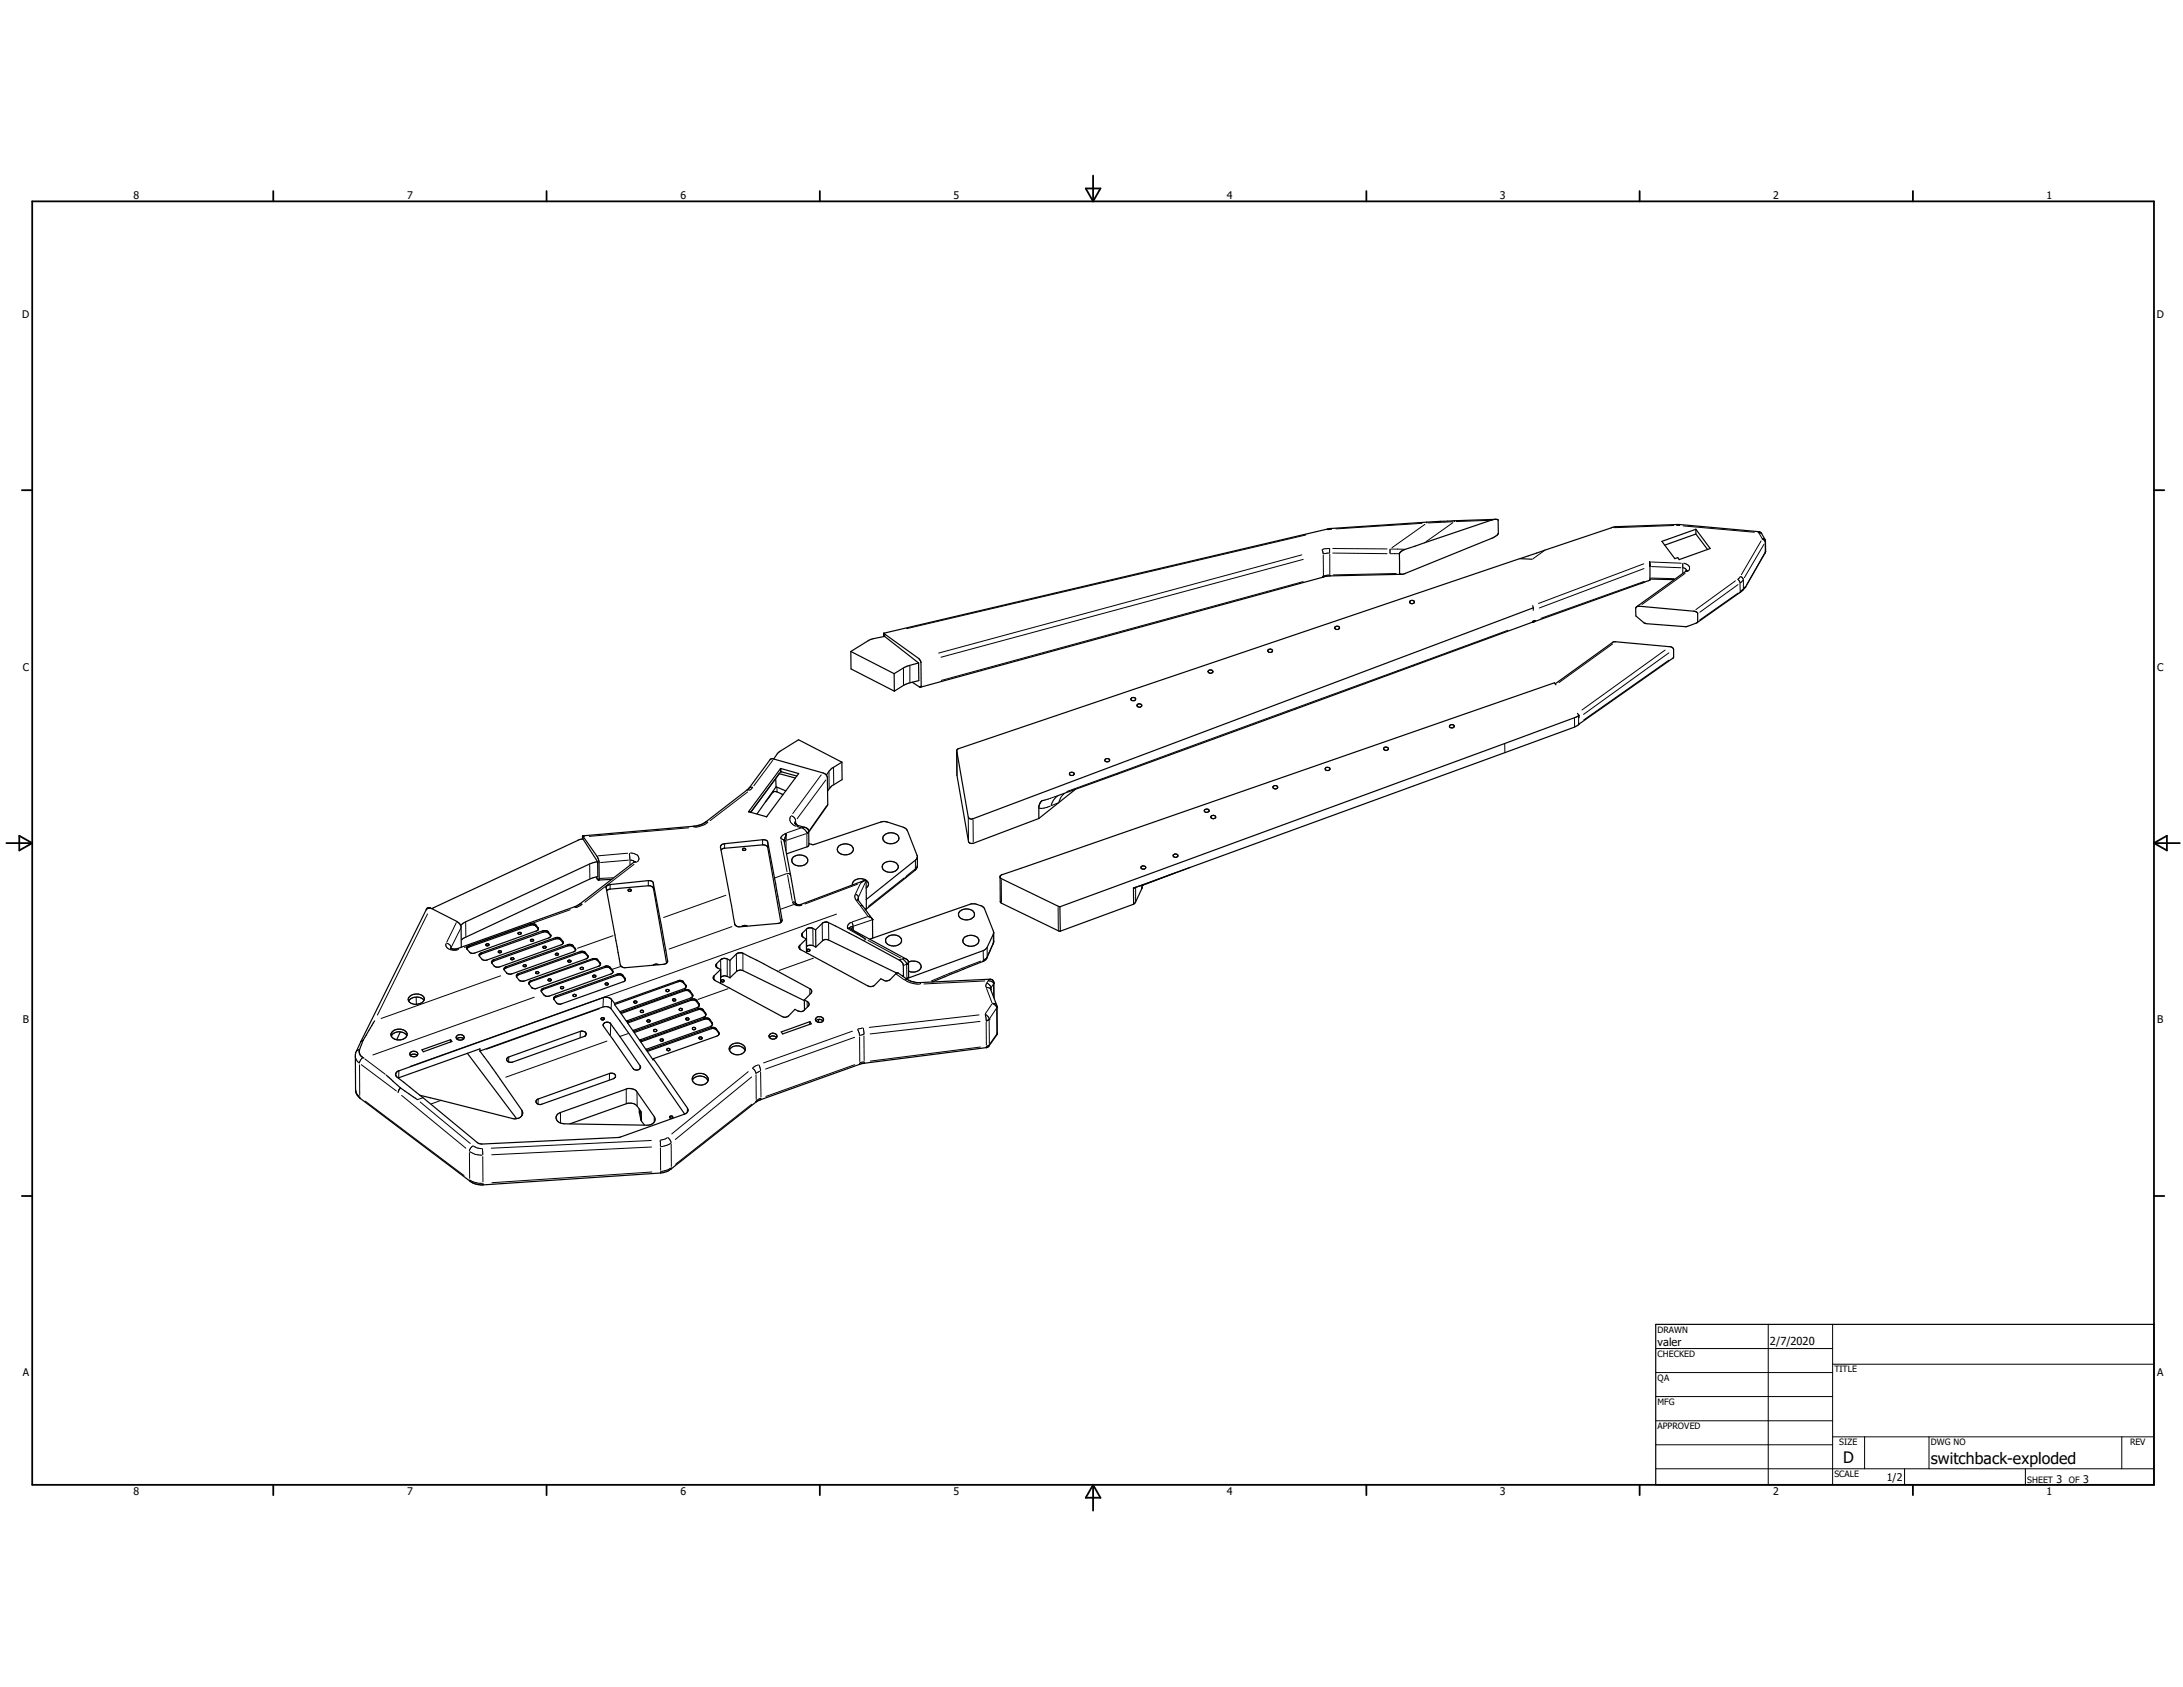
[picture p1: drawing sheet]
<svg xmlns="http://www.w3.org/2000/svg" width="279mm" height="216mm" viewBox="0 0 279 216" stroke-linecap="round" stroke-linejoin="round" font-family="sans-serif">
<defs><g id="words">
<g font-size="2">
<text x="235.9" y="187.3">D</text>
<text x="247.1" y="187.3">switchback-exploded</text>
</g>
<g font-size="1.4">
<text x="212.1" y="172.3">valer</text>
<text x="226.5" y="172.1">2/7/2020</text>
</g>
<g font-size="1.3">
<text x="17.1" y="25.4">8</text>
<text x="52.1" y="25.4">7</text>
<text x="87.1" y="25.4">6</text>
<text x="122" y="25.4">5</text>
<text x="157" y="25.4">4</text>
<text x="192" y="25.4">3</text>
<text x="226.9" y="25.4">2</text>
<text x="261.9" y="25.4">1</text>
<text x="2.8" y="40.6">D</text>
<text x="276.1" y="40.6">D</text>
<text x="2.9" y="85.8">C</text>
<text x="276.1" y="85.8">C</text>
<text x="2.9" y="131">B</text>
<text x="276.1" y="131">B</text>
<text x="2.9" y="176.2">A</text>
<text x="276.1" y="176.2">A</text>
<text x="17.1" y="191.4">8</text>
<text x="52.1" y="191.4">7</text>
<text x="87.1" y="191.4">6</text>
<text x="122" y="191.4">5</text>
<text x="157" y="191.4">4</text>
<text x="192" y="191.4">3</text>
<text x="226.9" y="191.4">2</text>
<text x="241.5" y="189.6">1/2</text>
<text x="261.9" y="191.4">1</text>
<text x="263.2" y="189.7">3</text>
<text x="266.6" y="189.7">3</text>
</g>
<g font-size="1.1">
<text x="212.1" y="170.6">DRAWN</text>
<text x="212.1" y="173.7">CHECKED</text>
<text x="212.1" y="176.7">QA</text>
<text x="212.1" y="179.8">MFG</text>
<text x="234.8" y="175.6">TITLE</text>
<text x="212.1" y="182.9">APPROVED</text>
<text x="235.4" y="185">SIZE</text>
<text x="247.1" y="185">DWG NO</text>
<text x="272.6" y="184.9">REV</text>
<text x="234.8" y="189.1">SCALE</text>
<text x="259.5" y="189.7">SHEET</text>
<text x="264.8" y="189.7">OF</text>
</g>
</g></defs>
<g fill="none" stroke="#000" stroke-width=".15">
<path d="M169.3 73.9l-51.5 14M169.3 73.9h.1M169.3 73.8h.1M169.4 73.7h.1M169.4 73.8h-.1M179.4 73.5l-9.3 .2-.8 .2M180.4 77a.29 .29 0 0 1 .4-.2 .29 .29 0 0 1 .2 .4 .3 .3 0 0 1-.4 .1 .3 .3 0 0 1-.2-.3zM191.4 66.5l-7 .2-14.3 1-57 13.3v.5M191.7 66.5h-.4l-.5 .1-11.3 3.9-.4 .4 .1 2.5M191.7 66.6l.1 1.7-.2 .2-.4 .3-11.4 4.6-.6 .1M191.7 66.5v.1M196.1 71.6l-1.6-.1-71.9 24.3-.1 .3 1.4 8.5a.45 .45 0 0 0 .6 .2l71.7-27"/>
<path d="M196.2 77.5v.3M196.2 77.8v.3M209.4 77.7l.1-.1h.4l7 .6 .4 .3v1.1l-.2 .1-1.2 .5-5.2-.4-.3-.1-1-.9zM211.2 72.2v2l-.3 .1-14.8 5.3-60.6 22.2M211.2 71.9v.5M211.2 74.1l3.1 .1M212.7 69.3l4.4-1.6 1.8 2.5-4 1.4-.2-.2-.3 .1zM215.8 73.1l-6.4 4.6M215.8 73.1h.1M215.8 73h.1M215.8 73v.1M217.1 68.3l-4 1.5"/>
<path d="M217.1 67.7v.6M217.1 68.3l1.5 2M225.4 68.2h.1M225.4 68.2l-.3-.2-10.1-.9-8.2 .3-12.3 4.1M225.4 68.2l.6 1v1.4M226 70.6l-2.6 4.6-.3 .3-5.9 4.2M99 97.1l6.3 1.8a.71 .71 0 0 1 .6 .6v3.5l-2.4 3.5M99 97.1h-.2l-.2 .1-2.9 3.8-5.4 4.2a2.9 2.9 0 0 1-1.5 .5l-14.2 1.3M99 97.1l.6-.8 2.6-1.6 5.6 2.8M99.3 99.6v1.1M99.7 99h.1M99.7 99l2.1 .6"/>
<path d="M99.9 98.4l-4.1 5.5M99.9 98.8h.1M99.9 98.8l-3.8 5.2 3.6-5M99.9 98.4h.1M99.9 98.8l2.1 .5M99.9 98.4l2.3 .6M102.2 99h.1M102.2 99l-4.1 5.5M107.8 97.5v2.3l-1.4 .8-.5 .6M107.8 97.5l-1.4 .9-.6 .8M108.9 83.4v2.2l5.6 2.9M108.9 83.4l5.5 2.8"/>
<path d="M113.1 81l.1 .1M113.2 81.1l4.4 3.2 .2 .3 .1 3.2-.2 .1-.9-.6M113.2 81.1v.3M113.2 81.4l4.4 3.4M113.2 81.4l-1.8 .5-2.5 1.5M114.4 86.2l.1 2.3M117.6 84.8v2.3l-1.5 .4-1.6 1M117.6 84.8l-1.5 .5-1.7 .9M122.5 96.1v3.1l1.5 8.5a.51 .51 0 0 0 .6 .2l8.4-3.1M136.9 98.9a.31 .31 0 0 1 .3-.1 .31 .31 0 0 1 .3 .3l-.2 .1h-.2l-.2-.1zM141.5 97.2l.4-.1a.21 .21 0 0 1 .1 .2 .21 .21 0 0 1-.2 .2l-.3-.1-.1-.1zM144.8 89.4a.28 .28 0 0 1 .3-.1 .28 .28 0 0 1 .2 .3h-.4l-.2-.1z"/>
<path d="M145.5 90.2a.31 .31 0 0 1 .4-.1 .31 .31 0 0 1 .2 .3 .31 .31 0 0 1-.3 .1 .31 .31 0 0 1-.3-.3zM154.7 85.8a.31 .31 0 0 1 .3-.1 .31 .31 0 0 1 .2 .3 .31 .31 0 0 1-.3 .2 .31 .31 0 0 1-.2-.4zM162.3 83.1a.28 .28 0 0 1 .4 0 .28 .28 0 0 1 .1 .3 .35 .35 0 0 1-.5-.2zM169.6 98.3a.31 .31 0 0 1 .4-.1 .31 .31 0 0 1 .2 .3l-.2 .1h-.2l-.2-.1zM170.9 80.2h.4a.21 .21 0 0 1 .1 .2 .21 .21 0 0 1-.1 .2l-.4-.1zM177.1 95.7a.31 .31 0 0 1 .4-.1 .31 .31 0 0 1 .2 .3 .31 .31 0 0 1-.4 .1 .31 .31 0 0 1-.2-.3zM185.6 92.8l.4-.1 .1 .3-.2 .1h-.2l-.2-.1zM199 87.5l7.5-5.3 7.2 .6a.47 .47 0 0 1 .5 .3v1.1l-12.1 8.5M199.1 87.6l-.2-.2-70.9 24.7v.2l.2 .1 7.5 3.6M201.9 91.3l.2 .3M202.1 91.6l-.4 .2-9.1 3.4-56.9 20.8M202.1 92.6l-.1 .1-.5 .3-56.4 20.7"/>
<path d="M202.1 91.6v.3M54.6 116.3l-8.4 17M54.7 116.3l.2-.1h.2l3.4 1.7 .5 .5M59 118.4v2.8M66.3 119.4l.3-.1 .1 .2a.24 .24 0 0 1-.4 0zM68.9 118.9l-.4-.5h-.5l-8 2.8-.2 .2M70.5 119.8l-.4-.4-.5-.2-8 2.9-.2 .2M74.6 107h.1M74.6 107l1.8 2.6 .2 .4 .1 .3v2.3M74.6 107v.4M74.6 107.4l1.9 2.9M74.6 107.4l-.5 .1-18.8 8.8"/>
<path d="M76.3 112.2l.2 .4M76.3 112.2l-.8 .3-16.1 7.5-.4 .3M76.5 110.3v1.9h-.2M76.5 110.3l-1 .3-15.9 7.4-.6 .4M76.5 112.6h.1M76.6 112.6h.1M76.7 112.6h-.1M77.6 114l.4-.2 5-.4a.6 .6 0 0 1 .6 .3l1.7 9.6M77.7 113.4l.4-.2 4.9-.5a.51 .51 0 0 1 .6 .3l1.8 10a.48 .48 0 0 1-.5 .4l-4.9 .4a.56 .56 0 0 1-.6-.3l-1.8-9.9zM78.3 112.5l-1.7 .1M80.4 113.8a.17 .17 0 0 1 .3 0 .17 .17 0 0 1 0 .3l-.2-.1zM81.2 110.3l-7 5.4-.6 .3-15.2 5.5h-.5l-.2-.2"/>
<path d="M81.2 110.3h.1M92.3 108.8l.3-.2 5-.5a.55 .55 0 0 1 .7 .4l1.6 9.5M92.4 108.1l.3-.1 4.9-.5a.53 .53 0 0 1 .7 .3l1.8 9.9a.47 .47 0 0 1-.5 .5l-4.9 .4h-.4l-.2-.2-1.9-10zM95.1 108.6a.17 .17 0 0 1 .3 0 .17 .17 0 0 1-.1 .2h-.2zM95.6 118.5l-.3-.1-.4 .2M95.8 103.9h.1M95.8 103.9l2.3 .6M99.3 100.7l1.3 .5M99.3 100.7l-2.4 3.5M100.2 101.7l-.9-.4h-.3l-1 1.3M100.3 107.6l1.5 8M101.5 109.7a1.25 1.25 0 0 1 1.9 .3 .97 .97 0 0 1-1.4 .8 .64 .64 0 0 1-.6-.4 .64 .64 0 0 1 .1-.7z"/>
<path d="M101.7 105.3h.1M101.7 105.4h.1M101.8 105.4h.1M101.8 105.4l.3 .2M101.8 115.6h.1M101.8 115.6v.1M102.2 105.7l.8 .2 .4 .2M103.4 106.1h.1M103.4 106.1l.1 .2M103.5 106.4v1.7v.2l-2.8 1M103.5 107.9l.7 .2 8.5-2.9 .4-.1 .5 .1 2 .7 .3 .1 .2 .3 1.3 3.3v1.2l-.2 .5M104.4 119l.9-.9 .3-.1h.3l3.7 1.9 5.6 3a.77 .77 0 0 1 .4 .7v1.4"/>
<path d="M104.4 119v2.2M104.4 119l-.5-.3h-.3l-.4 .2-.6 .7 .1 .2 .5 .4M107.3 108.3a1.14 1.14 0 0 1 1.9 .4 1.15 1.15 0 0 1-2 .1v-.3zM108.9 118.9l7.2 3.9 .2 .3v1.9l-.2 .2 9.9-3.6 .3-.3 .9-2M109.1 113.3a1.04 1.04 0 0 1 1.6-.7 .58 .58 0 0 1 .4 .5 .58 .58 0 0 1-.2 .5M109.8 115.1l1.8 2.5M110.7 112.7l-8.3 3.1-.6-.1M110.8 112.7h-.2l-.5 .3M110.9 112.7v2.4M110.9 115.1v1.2l-.1 .2M111.1 117.3l.4 .2M111.6 117.5h.1"/>
<path d="M111.6 117.5v.1M111.6 117.6l.1 .1M111.7 117.7h.1M111.7 117.7v2.4M113.1 110.5a1.13 1.13 0 0 1 1.9 .5 1.15 1.15 0 0 1-2.1 .1l.1-.4zM113.3 106.8a1.14 1.14 0 0 1 1.8 .4 1.04 1.04 0 0 1-1.6 .7 .59 .59 0 0 1-.5-.5 .59 .59 0 0 1 .3-.6zM117.1 111.4l-6.3 5M117.1 111.4h.1M117.4 109.7l-.2 .4-6.3 5M122.9 116.6a1.25 1.25 0 0 1 1.8 .3 .96 .96 0 0 1-1.3 .8 .67 .67 0 0 1-.6-.4 .67 .67 0 0 1 .1-.7zM123.4 120a1.25 1.25 0 0 1 1.9 .3 1.01 1.01 0 0 1-1.6 .7 .6 .6 0 0 1-.3-1zM127.2 119.3l-.1 1.4"/>
<path d="M127.2 119.3l-1.3-3.2a2.8 2.8 0 0 0-1.5-.4l-12.7 4.4M128 112.2l.1 3.3 7.4 3.6 .2 .1M133.4 102.4l-.3 .3-.1 .4v1.7M135.7 116v3.2M137.6 101l-4.6 3.8M145.1 113.7v2M145.1 115.7l-9.4 3.5M146.1 110.9a.31 .31 0 0 1 .3-.1 .31 .31 0 0 1 .2 .3l-.1 .1h-.3l-.1-.1zM146.2 113.3l-1.1 .4M146.2 113.3h.1M146.2 113.3l-.1 .4-.8 1.7-.2 .3M150.2 109.4a.31 .31 0 0 1 .3-.1 .31 .31 0 0 1 .2 .3 .31 .31 0 0 1-.3 .1 .31 .31 0 0 1-.2-.3z"/>
<path d="M152.3 111l-6.1 2.3M154.1 103.7a.32 .32 0 0 1 .4-.1 .32 .32 0 0 1 .2 .2 .31 .31 0 0 1-.3 .2 .31 .31 0 0 1-.3-.3zM155 104.4a.29 .29 0 0 1 .4-.1 .29 .29 0 0 1 .1 .4 .3 .3 0 0 1-.3 .1 .3 .3 0 0 1-.2-.4zM162.9 100.6a.3 .3 0 0 1 .4-.1 .3 .3 0 0 1 .2 .3 .31 .31 0 0 1-.3 .2 .31 .31 0 0 1-.3-.4zM46.2 133.3l-.7 1.4v.3l.1 4.8a1.31 1.31 0 0 0 .5 .8l14.2 10.7 .6 .2 .9 .1 22.8-1.5a2.48 2.48 0 0 0 1.2-.5l10.9-8.6M46.5 133.1l-.3 .2M46.5 133.1l-.5 1.3a.89 .89 0 0 0 .6 1M47.9 130.6l-1.4 2.5M49.4 137.6l1.9 1.6M50.2 132.1l.4-.3 .7-.1a.65 .65 0 0 1 .7 .4 .65 .65 0 0 1-.1 .7l-.6 .3-.8-.1-.3-.2-.1-.3v-.2zM51.2 132.1l-.4 1M51.3 139.2l-.3 .6"/>
<path d="M51.3 139.2l2.1 1.5M52.1 132.6a1.2 1.2 0 0 0-2 0M52.3 127.7a1.33 1.33 0 0 1 1.3-.5 .64 .64 0 0 1 .6 1 1.23 1.23 0 0 1-1.9-.2zM52.6 134.7a.57 .57 0 0 1 .9 .3 .54 .54 0 0 1-.6 .2 .54 .54 0 0 1-.4-.4zM53.4 135.1l-.2-.2h-.4l-.3 .2M54 134.4l3.7-1.3 .1 .2-3.6 1.3zM54.3 128a1.24 1.24 0 0 0-2 .1M57.7 133.1v.3M58.5 132.6a.53 .53 0 0 1 .5-.2 .53 .53 0 0 1 .4 .4 .58 .58 0 0 1-.9 .2l-.1-.2zM58.5 133v-.1a.62 .62 0 0 1 .8 .1M59.8 134.8l6.3 8.4M59.8 121.2l8.2-3 .5 .1 .4 .5-.1 .3-8 2.9a.63 .63 0 0 1-.7-.2l-.3-.3z"/>
<path d="M61.4 122.1l.1-.1 8-2.9h.5l.4 .5a.27 .27 0 0 1-.2 .4l-7.9 2.9a.63 .63 0 0 1-.6-.2l-.4-.4zM61.4 134.5l5.4 7.6a.77 .77 0 0 1-.8 1.1l-12.3-3M61.4 134.5l15.8-5.6a1.05 1.05 0 0 1 1 .2l9.4 13.5M61.4 134.5v-.3l-10.4 3.8M62.2 120.9l.1-.1a.18 .18 0 0 1 .2 0 .18 .18 0 0 1 .1 .2h-.3zM62.2 121h.1M63 123l.1-.1 8-2.9h.4l.2 .1 .4 .5v.1l-.2 .2-8 2.8-.2 .1-.4-.1-.4-.5zM63.8 121.8a.22 .22 0 0 0 .4 .1M63.8 121.7h.3l.1 .1M64.6 123.8l8.1-2.9h.5l.4 .5a.27 .27 0 0 1-.2 .4l-8 2.9-.5-.1-.4-.6zM65 135.9a.31 .31 0 0 1-.2-.4 .31 .31 0 0 1 .3-.2l9.2-3.3h.3a.35 .35 0 0 1 .4 .2 .35 .35 0 0 1-.3 .5l-9.1 3.2h-.6M65.4 122.6h.3l.1 .1a.21 .21 0 0 1-.2 .1 .21 .21 0 0 1-.2-.1z"/>
<path d="M66.1 125l.4 .5M66.1 125h.1M66.2 124.7l-.1 .2M67.3 123.5h-.2a.13 .13 0 0 0-.1 .1 .13 .13 0 0 0 .1 .1h.2l.1-.2M67.8 125.6l8-2.9 .6 .1 .5 .5-.2 .3-8.1 2.9-.6-.1-.3-.5zM67.9 120.3l.3-.1a.18 .18 0 0 1-.1 .3 .18 .18 0 0 1-.2-.2zM68.9 124.4h-.2l-.1 .1 .3 .1v-.2M69.4 126.6l-.1 .3M69.4 126.6l8.1-3 .4 .1 .4 .4a.32 .32 0 0 1 .2 .3 .32 .32 0 0 1-.3 .3l-8 2.8a.62 .62 0 0 1-.7-.3l-.2-.3M69.5 121.2l.3-.1 .1 .2-.3 .1zM70.2 125.3a.2 .2 0 0 1 .2 0 .2 .2 0 0 1 .1 .2h-.2zM70.9 127.7l.2-.2 7.9-2.8 .3-.1 .3 .1 .4 .5a.31 .31 0 0 1-.2 .4l-7.9 2.9a.68 .68 0 0 1-.7-.2l-.3-.4z"/>
<path d="M71.1 122h.2l.2 .1-.3 .1h-.1zM71.8 126.3a.17 .17 0 0 1 .3 0 .17 .17 0 0 1-.1 .2h-.2zM72.1 120.7l-.5-.5-.5-.1-8 2.9-.2 .2M72.7 122.9h.2l.2 .1-.3 .1h-.1zM73.4 127.3a.2 .2 0 0 1 .3-.1 .2 .2 0 0 1 0 .3 .2 .2 0 0 1-.3 0zM73.6 121.6h.1M73.6 121.5l-.4-.5h-.5l-8 2.9-.2 .2M74.3 123.8h.2a.14 .14 0 0 1 .2 .1 .14 .14 0 0 1-.1 .2l-.3-.1zM74.7 121.8h-.4l-8.1 2.9M74.7 121.8h.1M74.8 121.8l.4 .5 .1 .2M75.1 122.7l-8 2.8h-.6"/>
<path d="M75.3 122.5l-.5-.6h-.5l-8 2.9-.2 .2M75.3 122.5l-.2 .2M75.9 124.8a.2 .2 0 0 1 .2 0 .2 .2 0 0 1 .1 .2h-.3zM76.8 123.4l-.3-.4a.63 .63 0 0 0-.7-.2l-7.8 2.8-.3 .3M76.9 130.4h.1M76.9 130.3h.1M77 130.5h.3M77 130.3h.3M77.3 131l.3-.2h.3l.2 .2 3.8 5.4a.43 .43 0 0 1-.1 .5 .43 .43 0 0 1-.5 0l-.3-.2-3.7-5.3-.1-.3 .1-.1M77.3 130.3h.1M77.3 130.4h.1M77.4 130.4h.1"/>
<path d="M78.4 124.4l-.3-.4a.58 .58 0 0 0-.7-.2l-7.9 2.8-.2 .3M78.7 128.4l-.6-.6-.4-.2-.4 .1-26.3 9.4a.5 .5 0 0 0-.3 .6l10.4 8.5 .5 .2 17.6-.8 8.4-3M78.7 128.6l.7 1v-.1M78.7 128.4v.2M79.4 129.5l.1 .1M79.5 129.7l.7 1.1v-.2M79.5 129.6v.1M80 125.4l-.5-.6h-.3l-8.1 2.9-.2 .1M80.2 130.6l.1 .2M80.3 130.8l8.3-3 .5 .2 .4 .4a.36 .36 0 0 1-.3 .5l-8.1 3M80.3 130.9l.8 1.1v-.1M80.3 130.8v.1"/>
<path d="M81.1 131.9l.1 .1M81.1 128.2l.3-.1 .1 .1a.21 .21 0 0 1-.2 .2 .21 .21 0 0 1-.2-.2zM81.2 132l8.2-3 .5 .1 .4 .6a.36 .36 0 0 1-.2 .5l-8.2 2.9M81.2 132.1l.7 1.1v-.1M81.2 132v.1M81.4 128.1l.1 .1M81.9 133.1l.1 .1M82 129.4a.19 .19 0 0 1 .2-.1 .19 .19 0 0 1 .1 .3h-.3zM82 133.2l8.3-2.9 .5 .1 .3 .5a.37 .37 0 0 1-.2 .5l-8.2 2.9M82 133.3l.7 1.1v-.1M82 133.2v.1M82.7 134.3l.1 .1"/>
<path d="M82.8 130.7a.2 .2 0 0 1 .2-.2 .2 .2 0 0 1 .2 .2M82.8 130.7h.1M82.8 130.7l.1 .1 .3-.1M82.8 134.4l8.3-2.9h.4l.5 .6a.33 .33 0 0 1-.2 .5l-8.2 2.9M82.8 134.6l.8 1v-.1M82.8 134.4v.2M83.2 130.7h.1M83.6 135.5l4.4 6.3a.53 .53 0 0 1-.4 .8M83.7 131.8l.2-.1a.14 .14 0 0 1 .2 .2 .14 .14 0 0 1-.2 .1h-.2zM84.3 123.5a.62 .62 0 0 0-.7 0M85.3 126.6l.3 .1a.19 .19 0 0 1-.1 .2 .19 .19 0 0 1-.3-.1zM86.1 127.9a.21 .21 0 0 1 .2-.1 .21 .21 0 0 1 .2 .2l-.3 .1-.1-.1z"/>
<path d="M87 129.1h.2l.1 .1-.3 .1-.1-.1v-.1M87.7 126.5l-8.3 3M87.8 130.3h.2h.2v.2h-.3zM87.8 126.3l-.3-.5a.58 .58 0 0 0-.7-.2l-8.1 3M87.8 126.2l-.4-.6-.5-.1-8.2 2.9M87.8 126.2l-.1 .2M88.2 126.8l-.3-.2-.3 .1-8.1 2.9M88.3 126.8l.3 .4v.3M88.5 127.7l-8.3 2.9M88.6 138.3a1.12 1.12 0 0 1 2 0M88.6 127.3l.1 .1M88.6 127.4l-.4-.5-.5-.1-8.2 2.9"/>
<path d="M88.7 127.4l-.2 .3M88.8 137.7a1.39 1.39 0 0 1 1.2-.3 .72 .72 0 0 1 .7 .8 .72 .72 0 0 1-.8 .6 .95 .95 0 0 1-1.3-.9zM89.5 128.6l-.4-.5-.3-.1h-.2l-8.3 2.9M90.3 129.9l-.3-.5-.5-.2-8.3 2.9M91.2 131.1l-.4-.6-.5-.1-8.3 2.9M91.7 123.7l.1 .1M91.8 123.8h.1M91.8 123.8l.4 .3M92 132.3l-.3-.5a.69 .69 0 0 0-.7-.1l-8.2 2.9M92.2 124.1l-.9 .9v.3l.2 .2 8.6 4.6a.71 .71 0 0 0 .8-.1l.8-.8 .7 .3 .5-.1 .6-.7 .1-.2a.81 .81 0 0 0-.7-.5M92.2 124.1v1.7M92.3 125.1a.74 .74 0 0 1 .8-.1l.3 .1"/>
<path d="M92.3 125.1h-.1M92.6 125.4h.1M93.4 134.4a1.02 1.02 0 0 1 .7-.6h.4a1.03 1.03 0 0 1 .9 .7M93.4 122.9l.9-.9 .5-.1 .3 .1 8.6 4.5a.36 .36 0 0 1 .1 .6l-.9 .9M93.4 125.1l.9-.8a.76 .76 0 0 1 .8-.1l7.8 3.9M93.4 122.9v2.2M93.4 122.9l-.6-.2h-.4l-.7 .6-.1 .4M93.5 133.8a1.1 1.1 0 0 1 1.9 .5 1.08 1.08 0 0 1-1.1 .7 1.08 1.08 0 0 1-1-.8zM98.5 132.8a.62 .62 0 0 1 .9 0M98.5 132.4a.53 .53 0 0 1 .5-.2 .53 .53 0 0 1 .4 .5 .52 .52 0 0 1-.5 .3 .52 .52 0 0 1-.5-.5zM100 132.1l3.7-1.4 .1 .3-3.6 1.3zM102.3 121.2v.1l.2 .2 8.8 4.8h.3l.3-.2 .8-.8 .4 .1a.71 .71 0 0 0 .8 0l.9-.9"/>
<path d="M102.3 121.1v.1M102.9 128l.1 1.3M103.2 120.2v1.7M103.2 120.2l-.9 .9M103.2 121.2l.2-.2h.5l.5 .2M103.3 121.5h.3a.17 .17 0 0 1 0 .2 .17 .17 0 0 1-.2 0l-.2-.1zM103.7 130.7l-.1 .4M104.4 121.2l.9-.8a.67 .67 0 0 1 .8-.1l8.7 4.2M104.4 130.6a.6 .6 0 0 1 .9 .1M104.4 130.3a.53 .53 0 0 1 .6-.2 .53 .53 0 0 1 .4 .5 .52 .52 0 0 1-.6 .3 .52 .52 0 0 1-.4-.5zM104.8 130.5v.3M111.7 120.1l-.4 .1"/>
<path d="M113.4 120a1.22 1.22 0 0 1 2 .2 .94 .94 0 0 1-1.2 .8 .73 .73 0 0 1-.8-1zM114.8 124.5h.1l1.6 1 .8 .2 9.6-.4 .2 .2 .1 .2v2.1M115.5 124.9l.1 .1M115.6 125h.1M116.3 123.1a1.16 1.16 0 0 1 1.5 .3 .63 .63 0 0 1-.6 1 1.18 1.18 0 0 1-.9-.1M126.8 126.6h.1M126.8 126.6l.8 2.2v3.4l-1.2 1.8-16.1 2.1-13.1 4.7-.4 .2M127.1 120.7l-.8 2-.4 .3-6.6 2.7M68.7 140.8l9.3-3.4h.4a.36 .36 0 0 1 .4 .3 .36 .36 0 0 1-.3 .4l-9.2 3.2a.42 .42 0 0 1-.5 0 .42 .42 0 0 1-.1-.5zM71.4 142.6l8.8-3.2a1.28 1.28 0 0 1 1.3 .3l2.2 3.2a.78 .78 0 0 1-.1 .9 .78 .78 0 0 1-.8 .2l-10.6-.2a.86 .86 0 0 1-1-1.1zM81.8 141.9l.2 1.4 .5 .7M82.1 142.3l-.5-.7a1.22 1.22 0 0 0-1.4-.3l-7.2 2.5"/>
<path d="M85.7 142.9l.3-.1 .1 .2a.23 .23 0 0 1-.2 .1 .23 .23 0 0 1-.2-.2zM211.9 169.5h63.8v20.5h-63.8z"/>
<circle cx="77.6" cy="125.9" r=".17"/>
<circle cx="84.7" cy="133.1" r=".17"/>
<circle cx="85.5" cy="134.3" r=".18"/>
<circle cx="88.9" cy="131.6" r=".18"/>
<circle cx="89.7" cy="132.8" r=".19"/>
<circle cx="92.5" cy="125.5" r=".19"/>
</g>
<g fill="none" stroke="#000" stroke-width=".13">
<path d="M166.6 71l-46.5 12.6M166.8 71.6l-46.4 12.5M166.8 74.4l-46.3 12.7M167.1 68.5l-51.1 12M169.2 70.4l.2 .5M169.4 73.7h.1M169.4 71v2.6M169.9 67.7h.1M169.9 67.8h.1M170.1 70.8l-.7 .1M170.1 70.2l-.8 .1M170.2 73.6l-.8 .1"/>
<path d="M170.2 70.2v.6M170.2 70.9v2.5M170.2 73.6v.1M170.4 67.7h.1M170.4 67.7l-.4 .1M170.6 70.8l6.9 .1M170.6 70.2h6.9M177.9 70.3v.5M178 70.9h1.1M178 70.3h1.8M178.7 73.4l-8 .2M182 67l-11 .7"/>
<path d="M182.4 67.1l-4.2 3M182.6 66.8v.1M185.9 66.9l-3.4 2.4M186 66.8l-3.2 .1M186.1 66.7h.1M190.6 66.6l-4.2 .1M196.2 79.6h.1M196.3 79.5v.1M196.5 79.4l-.4 .1v.1M196.5 79.4l-.1 .1M197.6 70.5l-1.4 1M210.4 72.2l-13.5 5"/>
<path d="M210.4 72.8l-13.4 5M210.4 74.4l-13.2 4.7M211.4 71.9l3.8 .2M211.4 74l2.9 .1M211.4 72.5l3.7 .2M214.2 67.3l-7.6 .2M214.6 67.1h.1M214.6 67.2l.3 .1M214.9 67.2h.1M215 67.2h-.1M215.4 72.1v.5M215.4 72.7v.7"/>
<path d="M215.4 72.7h.3l.1 .3M215.4 67.3l9.1 .8M215.5 72.1a.62 .62 0 0 1 .6 .3 .62 .62 0 0 1 0 .7M215.7 73.4l-5.5 4M215.8 73.1h.2M222.1 74.3l-5 3.7M222.4 74.2l.2 .2 .1 .2M222.4 75.9l-4.8 3.4M222.4 74.8l-4.8 3.5M222.7 74.7v1M222.7 73.8l-.3 .3M222.7 75.7v.2"/>
<path d="M222.8 73.8l.3 .4M223.1 74.2l-.4 .4M223.1 74.2v1.1M223.1 75.4v.1M223.1 75.4l-.3 .3M223.4 75.1v-.1v.2M223.4 75l-.2 .3M225.1 68.1v.1M225.1 68h.1M225.1 68.2l.4 .1M225.1 68.2l.4 .7M225.4 69.2l-2.5 4.3"/>
<path d="M225.5 69h.1M225.6 69l.2 .2 .1 .2 .1-.1M225.6 69h.3M225.8 69.6l-2.5 4.3M225.8 70.9l-2.2 3.9M225.9 69.5v1.1M226 70.6l-.1 .2M98.9 97.3l-2.4 3.3M99.9 98.4v.3M99.9 98.4l.1 .3M102.2 99h.1M105.1 99.2l-3.6 4.9"/>
<path d="M105.7 99.8l-3.7 5M106.1 98.8v2M106.7 98.3v2M115.6 85.6v2M116.5 85.3v2M122.5 96.2v2.9M192.6 95.2v1.1M193 80.7l-56.5 20.6M201.5 91.9v1.1M202 91.7v1M206.4 82.4l-6.9 5M213.1 83.2l-10.6 7.7"/>
<path d="M213.6 84.5l-10.9 7.6M213.6 83.6l-10.9 7.8M54.7 117l-6.4 12.9M55 116.3h-.3l-.2 .1M55.1 116.2v.1M58.4 118.1l-1.2 2.5M59 118.8l-1.2 2.4M59.6 118.1v1.7M67.9 118.3v.1M68.6 118.4v.1M68.9 118.7v.2M69.5 119.1v.2"/>
<path d="M70.2 119.2v.2M70.5 119.6v.1M73 116.4l-13.6 4.9M73.5 116l.2 .2M74.2 115.7h.3l-.7 .5M74.7 107h.1M74.7 107v.1M75.5 110.7v1.7M78.1 113.2v.6M78.4 119.8l-4.5 1.6M78.5 112.3l-1.7 .1M80.3 109.2l-3.7 .3"/>
<path d="M80.4 110.1l-3.5 .3M80.6 109.2v.8M80.6 110.1v.6M80.7 110.1l.4 .1 .1 .1M80.7 109.2h.3a.69 .69 0 0 1 .7 .9l-.1 .2M81.1 110.6l-6.2 4.9M81.2 110.3h.3M83 112.7v.6M83.6 113.1v.6M88.1 105.9l-12.7 1.1M88.8 105.7h.1M88.8 105.8v.1"/>
<path d="M90.3 105.2h.3M90.6 105.3l-.7 .3-.9 .3M92.7 108v.5M92.9 114.6l-8 2.8M93.7 118.6l-8.1 2.9M95.6 101.1h.3M95.7 101.3l-4.8 3.7M95.8 103.9h.1M96.3 100.7l-.4 .1M96.3 100.8l-.3 .3M97.6 107.5v.6M98.3 107.8v.7"/>
<path d="M98.9 101.3v.1M99.4 100.8l.1 .5M100 107.6l.7 4M100.1 117.7v.1M100.6 106.6l-.5 .3-.1 .2-.1 .2M100.6 107.6l-.2 .1M100.6 107.6v1.3M100.6 106.7l-.3 .9-.1-.2h-.2M100.6 106.7v.8M100.7 111.8l-1.5 .5M100.8 111.8h.3l.1 .2M100.8 112l.6 3.2"/>
<path d="M101.2 104.5a.87 .87 0 0 0 .7 1.2M101.3 104.4l.3 .2 .2 .4M101.4 115.4l.2 .3M101.5 115.4l.2 .1 .1 .1M101.6 115.8l-1.7 .6M101.7 115.8l.6 .1 .3-.1M101.7 105.3l.1-.2v.4M101.9 115.7h-.2M102.2 105.7l-.1 .1 .5 .1M102.5 106l-1.8 .6M102.5 115.7h.1M102.6 115.8h.1"/>
<path d="M102.6 106l.4 .2 .3 .4M102.7 119.4v.5M103 105.9h-.4M103.1 106.7l-2.4 .8M103.2 119v2M103.3 106.8v1.5M103.5 106.4l-.2 .3 .2-.3M104 118.9l.1 2M105.2 118.3l.1 2M105.8 103.1l-2.2 3.1M106 118.2l.1 2M107.1 117l-54.6 19.5"/>
<path d="M108.5 118.8h.1M108.5 118.8l.1 .1M108.7 118.8h.1M108.7 118.7l-.1 .1M108.7 118.9h.1M108.7 118.9h-.1M108.8 118.9h.1M108.9 118.9h.1M108.9 118.9l1.9 1.3-2.1-1.2M108.9 118l-.1 .1a.66 .66 0 0 0-.3 .7M109 118.9l.2-.2v.3M109 118l.2 .7"/>
<path d="M109.2 118.6l-.5 .1M109.5 114.5l-.1 .3 .1 .4M109.5 114.5l.2 .1 .2 .2M109.6 115.2l.5 .7M109.8 113.2l-6.8 2.5M109.8 115l.1-.1v.3h-.3M110.1 115.9h.3M110.1 113.1l-.6 1.3M110.1 116l1 1.2M110.8 112.8l-.9 1.9M110.9 116.2l-.1 .2M111 117.3l-1.9 .7"/>
<path d="M111.5 117.8l-2.2 .7M115.7 112.3l-4.6 3.7M116 112.1l-.1 .2M117.1 111.2l-1.1 .9M117.2 110.1v1M117.4 110.7l-.3 .7M123.9 104.7l.1 2.8M124.5 104.9l.1 2.8M127.1 119.6v1M128.2 112.6v2.8M134.4 103.2a2.48 2.48 0 0 1-1.4 .2M135.3 101.9l-1.9 .5"/>
<path d="M135.4 116.2l.1 2.8M135.5 102.7l-.9 .4M135.5 101.8a2.17 2.17 0 0 0-1 1.2M136.2 101.6l-.4 .5-.3 .5M145.3 113.7v1.6M146.1 113.3v.4M150.2 111.8l-3.8 1.4M45.5 135.2l.1 .4 .4 .4M45.5 139.5l.1 .4 .4 .4M46 134.4l-.4 .1M46 136.3v3.9M46.2 136.3l4.5 3.3"/>
<path d="M46.4 135.4l-.3 .3-.1 .3M46.7 135.5l2.6 2M51.1 137.1l-.1 .8M53.3 127.7v.8M57.1 120.8a.79 .79 0 0 0 .9 .8h.6M57.2 120.7a.68 .68 0 0 1 .5 .6M57.7 121.3v.1M58.5 121.4l.2 .1M60 121v.2M61.6 121.9v.2M63.2 122.8v.2M64.1 124.9l-15.3 5.4"/>
<path d="M64.8 123.7v.2M65.1 135.3v.6M66.4 124.6v.2M68 125.5v.1M68.4 127.6l-20.7 7.4M69.5 126.5v.1M71.1 120v.2M71.1 127.5v.1M71.8 120.1v.2M72 120.5v.1M72.6 120.9v.1M73.3 121l.1 .2"/>
<path d="M73.6 121.4v.1M74.3 121.8v.1M74.3 132v.8M74.9 121.9v.2M75.2 122.3v.1M75.8 122.7v.1M76.5 122.9v.1M76.7 129.1l-14.4 5.2M76.8 123.2v.1M77.2 127.8v1M77.4 123.7v.1M77.7 133.2l-13 4.7"/>
<path d="M78 137.4v.8M78.1 123.8v.1M78.2 131.1l-.1 1.4M78.3 128l-.1 1M78.4 124.2v.1M79 124.7v.1M79.4 123.7l-1 .3M79.7 124.8v.1M80 125.2v.1M80.2 139.5v1.7M80.4 132.3l-1 .3M81.5 139.8l.1 1.7"/>
<path d="M81.9 136.4v.3M85.4 123h.1M86.8 125.5v.1M87.5 125.7v.1M87.6 126.7v.1M87.8 126.1h.1M88.3 126.8v.2M88.5 127.9v.1M88.6 127.2v.2M89.2 128.1v.1M89.3 129.1v.1M89.5 128.5l-.1 .1"/>
<path d="M90 129.3v.1M90.2 130.3l-.1 .1M90.3 129.7v.1M90.9 130.5v.1M91 131.5v.1M91.1 130.9v.1M91.4 124.9v.5M91.7 131.7v.1M91.7 123.3v.5M92 132.1v.1M92.2 122.9l.1 2M93.1 122.9v2"/>
<path d="M93.2 126.5l-3.9 1.4M94.2 122.2l.1 2M95.1 122.1v2M95.8 137.1l-9.8 8M96.2 137.8l-9.8 8M96.3 136.7l.3 .2 .1 .5M96.8 137.6v3.1M97 136.3l-.7 .4M97.1 136.3l.2 .7M97.3 137.1l-.5 .3M97.3 137.2l.1 3.2M102.4 121v.4"/>
<path d="M103.3 128.2v.7M103.7 126.6v.6M104.1 122.6l-4.4 1.6M109.1 132l-11.4 4M109.4 132.8l-11.4 4M109.4 136.3l-11.4 4M109.8 131.8l.2 .7M110 132.7v3.2M110 136.1v.1M110.4 131.6l-.6 .1M110.5 131.6l.1 .8M110.5 132.4l-.5 .1"/>
<path d="M110.6 136.1h.1M110.6 135.9l-.5 .1M110.6 132.6v3.1M110.6 135.9v.2M110.8 120.2l-.3 .2M111.1 120.3l4.2 2.3M114.7 124.7l1 .7M115.5 122.7l-.4 .2M115.5 122.8l.4 .3 .1 .3M115.8 125.4l.8 .4 1.1 .1M116 122.7h-.5M116 123.4l-.4 .2"/>
<path d="M116 123.4h.1M116 123.5l.1 1.7M116.1 125.3l-.3 .1M116.2 123.3h.1M116.3 123.1l-.2 .3M117.8 125.7v.2M125.3 129.9l-14 1.6M125.4 130.7l-14 1.6M125.5 134l-14.1 1.8M125.5 123l-6.3 2.5M125.8 123v.1M125.8 121.7l.1 1.1"/>
<path d="M126 125.5l-7.7 .4M126.2 134.1h.1M126.2 130.6h.1M126.2 130.8v2.9M126.2 133.9v.1M126.2 126.4l.5 .1 .1 .1M126.3 126.5l.7 1.8M126.3 125.8l-.1 .4v.2M126.3 125.8l.4 .3 .1 .3M126.3 122.5l-.4 .4-.1 .1M126.3 122.5h.1M126.3 121.3v1.1"/>
<path d="M126.3 122.4v.1M126.5 125.5l-.2 .3M126.5 125.5a.56 .56 0 0 1 .7 .4M126.6 130.5l-.4 .1M126.6 130.4h.1M126.6 130.4l-.2-.3-.3-.3 .1 .8M126.6 130.6v2.9M126.6 133.7l-.3 .2M126.6 133.7v.1M126.7 125.3l-.2 .2M126.8 126.5v.1M126.8 126.5v-.1v.3"/>
<path d="M127 128.5l-.9 1.2M127 128.4l.4 .1 .2 .1M127.1 128.4l.4 .3 .1 .3M127.1 120.7l-.7 1.6M127.2 125.9l-.3 .5M127.2 126v1.6M127.2 120.5l-.1 .3M127.2 125.7v.2M127.5 129.1l-.8 1.3M127.5 132.4l-.8 1.2M127.6 129h.1M127.6 129.2v2.9"/>
<path d="M127.6 128.8v.2M127.6 132.2l-.1 .3M46 140.4l.1 .2M46.8 140.9l12.6 9.6M51.4 140.2l8.2 6.7M53.8 141l6.4 5.3M54.1 140.5l-.7 .2M56.4 140.9l-1.2 .4M60.1 147.5v3.3M60.1 151l.1 .2M60.1 147.4a2.46 2.46 0 0 0 1.6 .4M60.2 151a2.44 2.44 0 0 0 1.5 .4"/>
<path d="M60.5 146.6l-.3 .3-.1 .4M60.6 146.7l.5 .2 .6 .1M61.7 147l.1 .8M61.8 148v3.3M61.8 151.5v.1M66.8 142.1v.7M68.9 140.7v.6M71.7 142.5v1.2M81.8 142v.4M82 142.2v1M82.1 142.4v1M83.4 146l-20.5 .9"/>
<path d="M83.4 146.8l-20.5 1M83.4 150l-20.4 1.4M83.7 143v.6M84.5 145.9v.8M84.5 146.9l.1 2.9M84.6 149.9v.2M85.4 145.6l-.8 .3M85.5 145.6l.4 .6M85.8 146.3l-.4 .3-.8 .1M85.9 149.5l-.5 .2-.8 .2M85.9 146.4v2.9M85.9 149.5l-.1 .1"/>
<path d="M88 141.8v.5M96.2 141.3l-9.7 7.7M96.8 140.9l-.1 .2M97.3 140.5l-.5 .4M97.4 140.5l-.1 .3M211.9 172.6h22.7M211.9 175.7h22.7M211.9 178.7h22.7M226.3 169.5v20.5M234.6 174.6h41.1M234.6 169.5v20.5M211.9 181.8h22.7"/>
<path d="M211.9 184.9h22.7M211.9 188h63.8M234.6 183.9h41.1M238.6 183.9v4.1M243.8 188v2M246.9 183.9v4.1M259.2 188v2M271.6 183.9v4.1"/>
</g>
<g fill="none" stroke="#000" stroke-width=".23">
<path d="M4.1 25.8h271.6v164.2h-271.6zM35 24.5v1.3M70 24.5v1.3M104.9 24.5v1.3M139 24.1h1.8l-.9 1.7zM139.9 22.5v3.3M174.9 24.5v1.3M209.9 24.5v1.3M244.8 24.5v1.3M2.8 62.7h1.3M275.7 62.7h1.3M.8 107.9h3.3"/>
<path d="M2.5 107l1.6 .9-1.6 .9zM275.7 107.9h3.3M275.7 107.9l1.6-.9v1.8zM2.8 153.1h1.3M275.7 153.1h1.3M35 190v1.3M70 190v1.3M104.9 190v1.3M139.9 190v3.3M139.9 190l.9 1.7h-1.8zM174.9 190v1.3M209.9 190v1.3"/>
<path d="M244.8 190v1.3"/>
</g>
<use href="#words"/>
</svg>
